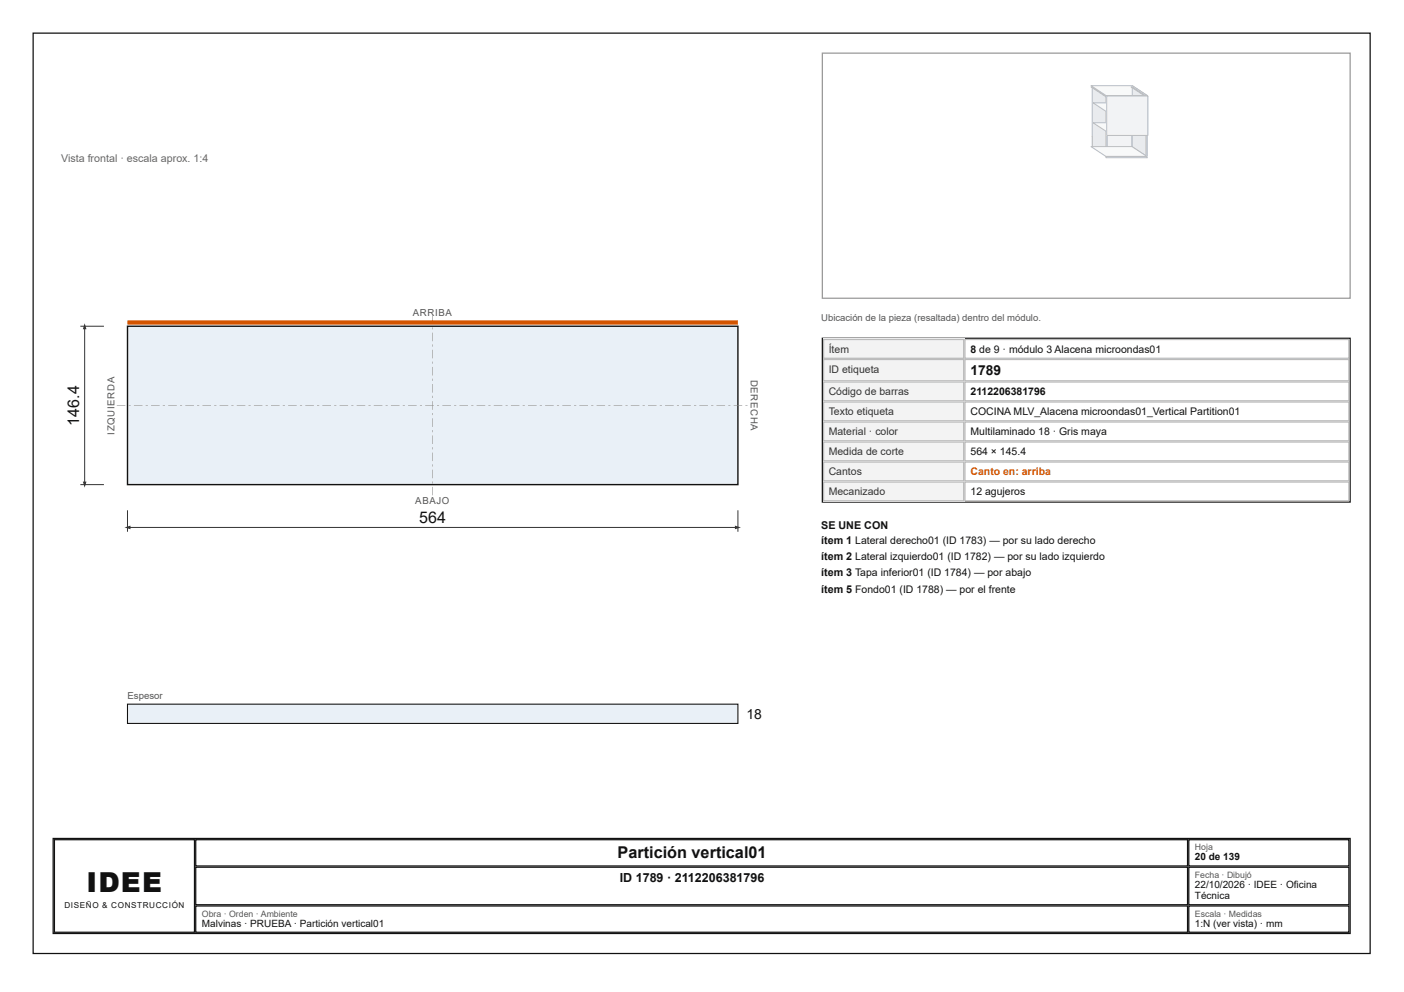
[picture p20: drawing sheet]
<svg xmlns="http://www.w3.org/2000/svg" width="297mm" height="210mm" viewBox="0 0 297 210" stroke-linecap="round" stroke-linejoin="round" font-family="sans-serif">
<defs><g id="words">
<text font-size="5.8" fill="#111" x="18.3" y="188.6">IDEE</text>
<g font-size="3.4" fill="#111">
<text x="16.8" y="90" transform="rotate(-90 16.8 90)">146.4</text>
<text x="88.7" y="110.7">564</text>
<text x="130.7" y="181.5">Partición vertical01</text>
</g>
<g font-size="2.9" fill="#111">
<text x="205.3" y="79.4">1789</text>
<text x="157.9" y="152.2">18</text>
</g>
<text font-size="2.6" fill="#111" x="131.1" y="186.5">ID 1789 · 2112206381796</text>
<text font-size="2.3" fill="#666" x="12.9" y="34.4">Vista frontal · escala aprox. 1:4</text>
<g font-size="2.3" fill="#111">
<text x="173.7" y="111.9">SE UNE CON</text>
<text x="173.7" y="115.1">ítem 1 Lateral derecho01 (ID 1783) — por su lado derecho</text>
<text x="173.7" y="118.5">ítem 2 Lateral izquierdo01 (ID 1782) — por su lado izquierdo</text>
<text x="173.7" y="122">ítem 3 Tapa inferior01 (ID 1784) — por abajo</text>
<text x="173.7" y="125.4">ítem 5 Fondo01 (ID 1788) — por el frente</text>
</g>
<g font-size="2.2" fill="#333">
<text x="175.3" y="74.6">Ítem</text>
<text x="175.3" y="78.8">ID etiqueta</text>
<text x="175.3" y="83.6">Código de barras</text>
<text x="175.3" y="87.8">Texto etiqueta</text>
<text x="175.3" y="92.1">Material · color</text>
<text x="175.3" y="96.3">Medida de corte</text>
<text x="175.3" y="100.5">Cantos</text>
<text x="175.3" y="104.8">Mecanizado</text>
</g>
<g font-size="2.2" fill="#111">
<text x="205.3" y="74.6">8 de 9 · módulo 3 Alacena microondas01</text>
<text x="205.3" y="83.6">2112206381796</text>
<text x="205.3" y="87.8">COCINA MLV_Alacena microondas01_Vertical Partition01</text>
<text x="205.3" y="92.1">Multilaminado 18 · Gris maya</text>
<text x="205.3" y="96.3">564 × 145.4</text>
<text x="205.3" y="104.8">12 agujeros</text>
</g>
<text font-size="2.2" fill="#d35400" x="205.3" y="100.5">Canto en: arriba</text>
<g font-size="2.1" fill="#111">
<text x="252.8" y="182">20 de 139</text>
<text x="252.8" y="187.9">22/10/2026 · IDEE · Oficina</text>
<text x="252.8" y="190.2">Técnica</text>
<text x="42.7" y="196.1">Malvinas · PRUEBA · Partición vertical01</text>
<text x="252.8" y="196.1">1:N (ver vista) · mm</text>
</g>
<g font-size="2" fill="#555">
<text x="87.3" y="66.8">ARRIBA</text>
<text x="173.7" y="68">Ubicación de la pieza (resaltada) dentro del módulo.</text>
<text x="158.8" y="80.3" transform="rotate(90 158.8 80.3)">DERECHA</text>
<text x="24.3" y="91.9" transform="rotate(-90 24.3 91.9)">IZQUIERDA</text>
<text x="87.9" y="106.6">ABAJO</text>
<text x="27" y="147.9">Espesor</text>
</g>
<g font-size="1.9" fill="#555">
<text x="252.8" y="179.9">Hoja</text>
<text x="252.8" y="185.7">Fecha · Dibujó</text>
<text x="42.7" y="193.9">Obra · Orden · Ambiente</text>
<text x="252.8" y="193.9">Escala · Medidas</text>
</g>
<text font-size="1.7" fill="#111" x="13.6" y="192.1">DISEÑO &amp; CONSTRUCCIÓN</text>
</g></defs>
<path d="M7 7h282.9v194.7h-282.9z" fill="none" stroke="#111" stroke-width=".26"/>
<path d="M27 69h129.1v33.5h-129.1z" fill="#e9f0f7"/>
<path d="M27 69h129.1v33.5h-129.1z" fill="none" stroke="#111" stroke-width=".29"/>
<g fill="#888">
<path d="M91.5 66.8h.1v1.8h-.1zM91.5 69.3h.1v.4h-.1zM91.5 70.4h.1v1.8h-.1zM91.5 72.9h.1v.4h-.1zM91.5 74h.1v1.8h-.1zM91.5 76.5h.1v.5h-.1zM91.5 77.6h.1v1.8h-.1zM91.5 80.1h.1v.5h-.1zM91.5 81.3h.1v1.8h-.1zM91.5 83.8h.1v.4h-.1zM91.5 84.9h.1v1.8h-.1zM91.5 87.4h.1v.4h-.1zM91.5 88.5h.1v1.8h-.1zM91.5 91h.1v.5h-.1zM91.5 92.1h.1v1.8h-.1zM91.5 94.6h.1v.5h-.1zM91.5 95.8h.1v1.8h-.1zM91.5 98.2h.1v.5h-.1zM91.5 99.4h.1v1.8h-.1zM91.5 101.9h.1v.4h-.1zM91.5 103h.1v1.8h-.1z"/>
<path d="M24.7 85.7h1.8v.1h-1.8zM27.2 85.7h.5v.1h-.5zM28.3 85.7h1.8v.1h-1.8zM30.8 85.7h.5v.1h-.5zM32 85.7h1.8v.1h-1.8zM34.4 85.7h.5v.1h-.5zM35.6 85.7h1.8v.1h-1.8zM38.1 85.7h.4v.1h-.4zM39.2 85.7h1.8v.1h-1.8zM41.7 85.7h.4v.1h-.4zM42.8 85.7h1.8v.1h-1.8zM45.3 85.7h.5v.1h-.5zM46.5 85.7h1.8v.1h-1.8zM48.9 85.7h.5v.1h-.5zM50.1 85.7h1.8v.1h-1.8zM52.6 85.7h.4v.1h-.4zM53.7 85.7h1.8v.1h-1.8zM56.2 85.7h.4v.1h-.4zM57.3 85.7h1.8v.1h-1.8zM59.8 85.7h.5v.1h-.5zM61 85.7h1.8v.1h-1.8zM63.4 85.7h.5v.1h-.5zM64.6 85.7h1.8v.1h-1.8zM67.1 85.7h.4v.1h-.4zM68.2 85.7h1.8v.1h-1.8zM70.7 85.7h.4v.1h-.4zM71.8 85.7h1.8v.1h-1.8zM74.3 85.7h.5v.1h-.5zM75.5 85.7h1.8v.1h-1.8zM77.9 85.7h.5v.1h-.5zM79.1 85.7h1.8v.1h-1.8zM81.6 85.7h.4v.1h-.4zM82.7 85.7h1.8v.1h-1.8zM85.2 85.7h.4v.1h-.4zM86.3 85.7h1.8v.1h-1.8zM88.8 85.7h.5v.1h-.5zM90 85.7h1.8v.1h-1.8zM92.4 85.7h.5v.1h-.5zM93.6 85.7h1.8v.1h-1.8zM96.1 85.7h.4v.1h-.4zM97.2 85.7h1.8v.1h-1.8zM99.7 85.7h.4v.1h-.4zM100.8 85.7h1.8v.1h-1.8zM103.3 85.7h.5v.1h-.5zM104.5 85.7h1.8v.1h-1.8zM106.9 85.7h.5v.1h-.5zM108.1 85.7h1.8v.1h-1.8zM110.6 85.7h.4v.1h-.4zM111.7 85.7h1.8v.1h-1.8zM114.2 85.7h.4v.1h-.4zM115.3 85.7h1.8v.1h-1.8zM117.8 85.7h.5v.1h-.5zM119 85.7h1.8v.1h-1.8zM121.4 85.7h.5v.1h-.5zM122.6 85.7h1.8v.1h-1.8zM125.1 85.7h.4v.1h-.4zM126.2 85.7h1.8v.1h-1.8zM128.7 85.7h.4v.1h-.4zM129.8 85.7h1.8v.1h-1.8zM132.3 85.7h.5v.1h-.5zM133.4 85.7h1.9v.1h-1.9zM135.9 85.7h.5v.1h-.5zM137.1 85.7h1.8v.1h-1.8zM139.6 85.7h.4v.1h-.4zM140.7 85.7h1.8v.1h-1.8zM143.2 85.7h.4v.1h-.4zM144.3 85.7h1.8v.1h-1.8zM146.8 85.7h.5v.1h-.5zM147.9 85.7h1.9v.1h-1.9zM150.4 85.7h.5v.1h-.5zM151.6 85.7h1.8v.1h-1.8zM154.1 85.7h.4v.1h-.4zM155.2 85.7h1.8v.1h-1.8zM157.7 85.7h.4v.1h-.4z"/>
</g>
<path d="M27 68.2h129.1" fill="none" stroke="#d35400" stroke-width=".91" stroke-linecap="butt"/>
<path d="M27 108v4.5M27 111.6h129.1M156.1 108v4.5" fill="none" stroke="#333" stroke-width=".21"/>
<g fill="#333">
<path d="M26.3 111.6l1.3-.4v.8z"/>
<path d="M155.5 111.2l1.2 .4-1.2 .4z"/>
</g>
<path d="M17 69h5M17.9 69v33.5M17 102.5h5" fill="none" stroke="#333" stroke-width=".21"/>
<g fill="#333">
<path d="M17.9 68.4l.4 1.3h-.8z"/>
<path d="M17.5 101.9h.8l-.4 1.3z"/>
</g>
<path d="M27 149h129.1v4.1h-129.1z" fill="#e9f0f7"/>
<path d="M27 149h129.1v4.1h-129.1z" fill="none" stroke="#111" stroke-width=".23"/>
<path d="M174 11.2h111.6v51.9h-111.6z" fill="none" stroke="#999" stroke-width=".26"/>
<path d="M239.3 28.8v2.3" fill="none" stroke="#e59866" stroke-width=".21"/>
<path d="M231.1 28.8l8.3 .1zM239.3 28.8l.1 .1v2.2l-.1-.1z" fill="none" stroke="#a04000" stroke-width=".21"/>
<path d="M231.1 28.9h8.3" fill="none" stroke="#f8c471" stroke-width=".21"/>
<path d="M231.2 28.9h8.2v2.2h-8.2z" fill="#f5b041"/>
<path d="M231.2 28.9h8.2v2.2h-8.2z" fill="none" stroke="#a04000" stroke-width=".21"/>
<path d="M239.4 18.5v12.6" fill="none" stroke="#e9ebee" stroke-width=".21"/>
<path d="M231.2 18.5h8.2zM239.4 18.5v12.6z" fill="none" stroke="#b8bec7" stroke-width=".21"/>
<path d="M231.2 18.5h8.2" fill="none" stroke="#f7f8f9" stroke-width=".21"/>
<path d="M231.2 18.5h8.2v12.6h-8.2z" fill="#f2f3f5"/>
<path d="M231.2 18.5h8.2v12.6h-8.2z" fill="none" stroke="#b8bec7" stroke-width=".21"/>
<path d="M231.1 18.4l3.1 2.1v12.6l-3.1-2.1z" fill="#e9ebee"/>
<path d="M231.1 18.4l3.1 2.1v12.6l-3.1-2.1z" fill="none" stroke="#b8bec7" stroke-width=".21"/>
<path d="M230.8 18.4h.3l3.1 2.1h-.2z" fill="#f7f8f9"/>
<path d="M230.8 18.4h.3l3.1 2.1h-.2zM234 20.5h.2v12.6h-.2z" fill="none" stroke="#b8bec7" stroke-width=".21"/>
<path d="M234.1 20.5v12.6" fill="none" stroke="#f2f3f5" stroke-width=".26"/>
<path d="M239.5 31l3.2 2.1v.3l-3.2-2.1z" fill="#e9ebee"/>
<path d="M239.5 31l3.2 2.1v.3l-3.2-2.1z" fill="none" stroke="#b8bec7" stroke-width=".21"/>
<path d="M230.8 31h8.7l3.2 2.1h-8.7z" fill="#f7f8f9"/>
<path d="M230.8 31h8.7l3.2 2.1h-8.7zM234 33.1h8.7v.3h-8.7z" fill="none" stroke="#b8bec7" stroke-width=".21"/>
<path d="M234 33.2h8.7" fill="none" stroke="#f2f3f5" stroke-width=".27"/>
<path d="M239.5 18.1l3.2 2.1v.3l-3.2-2.1z" fill="#e9ebee"/>
<path d="M239.5 18.1l3.2 2.1v.3l-3.2-2.1z" fill="none" stroke="#b8bec7" stroke-width=".21"/>
<path d="M230.8 18.1h8.7l3.2 2.1h-8.7z" fill="#f7f8f9"/>
<path d="M230.8 18.1h8.7l3.2 2.1h-8.7zM234 20.2h8.7v.3h-8.7z" fill="none" stroke="#b8bec7" stroke-width=".21"/>
<path d="M234 20.3h8.7" fill="none" stroke="#f2f3f5" stroke-width=".27"/>
<path d="M239.5 18.4l3.2 2.1v12.6l-3.2-2.1z" fill="#e9ebee"/>
<path d="M239.5 18.4l3.2 2.1v12.6l-3.2-2.1z" fill="none" stroke="#b8bec7" stroke-width=".21"/>
<path d="M239.3 18.4h.2l3.2 2.1h-.3z" fill="#f7f8f9"/>
<path d="M239.3 18.4h.2l3.2 2.1h-.3zM242.4 20.5h.3v12.6h-.3z" fill="none" stroke="#b8bec7" stroke-width=".21"/>
<path d="M242.6 20.5v12.6" fill="none" stroke="#f2f3f5" stroke-width=".26"/>
<path d="M239.4 21.8l2.9 1.9v.2l-2.9-1.9z" fill="#e9ebee"/>
<path d="M239.4 21.8l2.9 1.9v.2l-2.9-1.9z" fill="none" stroke="#b8bec7" stroke-width=".21"/>
<path d="M231.2 21.8h8.2l2.9 1.9h-8.2z" fill="#f7f8f9"/>
<path d="M231.2 21.8h8.2l2.9 1.9h-8.2zM234.1 23.7h8.2v.2h-8.2z" fill="none" stroke="#b8bec7" stroke-width=".21"/>
<path d="M234.1 23.8h8.2" fill="none" stroke="#f2f3f5" stroke-width=".27"/>
<path d="M239.4 26l3 1.9v.3l-3-2z" fill="#e9ebee"/>
<path d="M239.4 26l3 1.9v.3l-3-2z" fill="none" stroke="#b8bec7" stroke-width=".21"/>
<path d="M231.2 26h8.2l3 1.9h-8.2z" fill="#f7f8f9"/>
<path d="M231.2 26h8.2l3 1.9h-8.2zM234 20.2l8.8 .1zM234.2 27.9h8.2v.3h-8.2zM242.7 20.2l.1 .1v8.4l-.1-.1z" fill="none" stroke="#b8bec7" stroke-width=".21"/>
<path d="M234.2 28.1h8.2" fill="none" stroke="#f2f3f5" stroke-width=".27"/>
<path d="M242.7 20.2v8.5" fill="none" stroke="#e9ebee" stroke-width=".21"/>
<path d="M234 20.3h8.8" fill="none" stroke="#f7f8f9" stroke-width=".21"/>
<path d="M234.1 20.3h8.7v8.4h-8.7z" fill="#f2f3f5"/>
<path d="M234.1 20.3h8.7v8.4h-8.7z" fill="none" stroke="#b8bec7" stroke-width=".21"/>
<path d="M174 71.6h111.6v34.6h-111.6z" fill="none" stroke="#111" stroke-width=".26"/>
<path d="M174.1 71.7h29.9v4.2h-29.9z" fill="#f3f3f3"/>
<path d="M174.2 71.8h29.7v4h-29.7zM204.1 71.8h81.3v4h-81.3z" fill="none" stroke="#bbb" stroke-width=".26"/>
<path d="M174.1 75.9h29.9v4.8h-29.9z" fill="#f3f3f3"/>
<path d="M174.2 76.1h29.7v4.5h-29.7zM204.1 76.1h81.3v4.5h-81.3z" fill="none" stroke="#bbb" stroke-width=".26"/>
<path d="M174.1 80.7h29.9v4.2h-29.9z" fill="#f3f3f3"/>
<path d="M174.2 80.8h29.7v4h-29.7zM204.1 80.8h81.3v4h-81.3z" fill="none" stroke="#bbb" stroke-width=".26"/>
<path d="M174.1 84.9h29.9v4.3h-29.9z" fill="#f3f3f3"/>
<path d="M174.2 85.1h29.7v3.9h-29.7zM204.1 85.1h81.3v3.9h-81.3z" fill="none" stroke="#bbb" stroke-width=".26"/>
<path d="M174.1 89.2h29.9v4.2h-29.9z" fill="#f3f3f3"/>
<path d="M174.2 89.3h29.7v4h-29.7zM204.1 89.3h81.3v4h-81.3z" fill="none" stroke="#bbb" stroke-width=".26"/>
<path d="M174.1 93.4h29.9v4.2h-29.9z" fill="#f3f3f3"/>
<path d="M174.2 93.5h29.7v4h-29.7zM204.1 93.5h81.3v4h-81.3z" fill="none" stroke="#bbb" stroke-width=".26"/>
<path d="M174.1 97.6h29.9v4.3h-29.9z" fill="#f3f3f3"/>
<path d="M174.2 97.8h29.7v3.9h-29.7zM204.1 97.8h81.3v3.9h-81.3z" fill="none" stroke="#bbb" stroke-width=".26"/>
<path d="M174.1 101.9h29.9v4.2h-29.9z" fill="#f3f3f3"/>
<path d="M174.2 102h29.7v4h-29.7zM204.1 102h81.3v4h-81.3z" fill="none" stroke="#bbb" stroke-width=".26"/>
<path d="M11.2 177.4h274.4v20.1h-274.4zM11.5 177.7h29.6v19.5h-29.6zM41.4 177.7h209.8v5.5h-209.8zM251.5 177.7h33.9v5.5h-33.9zM41.4 183.5h209.8v7.9h-209.8zM41.4 191.7h209.8v5.5h-209.8zM251.5 183.5h33.9v7.9h-33.9zM251.5 191.7h33.9v5.5h-33.9z" fill="none" stroke="#111" stroke-width=".26"/>
<use href="#words"/>
</svg>
